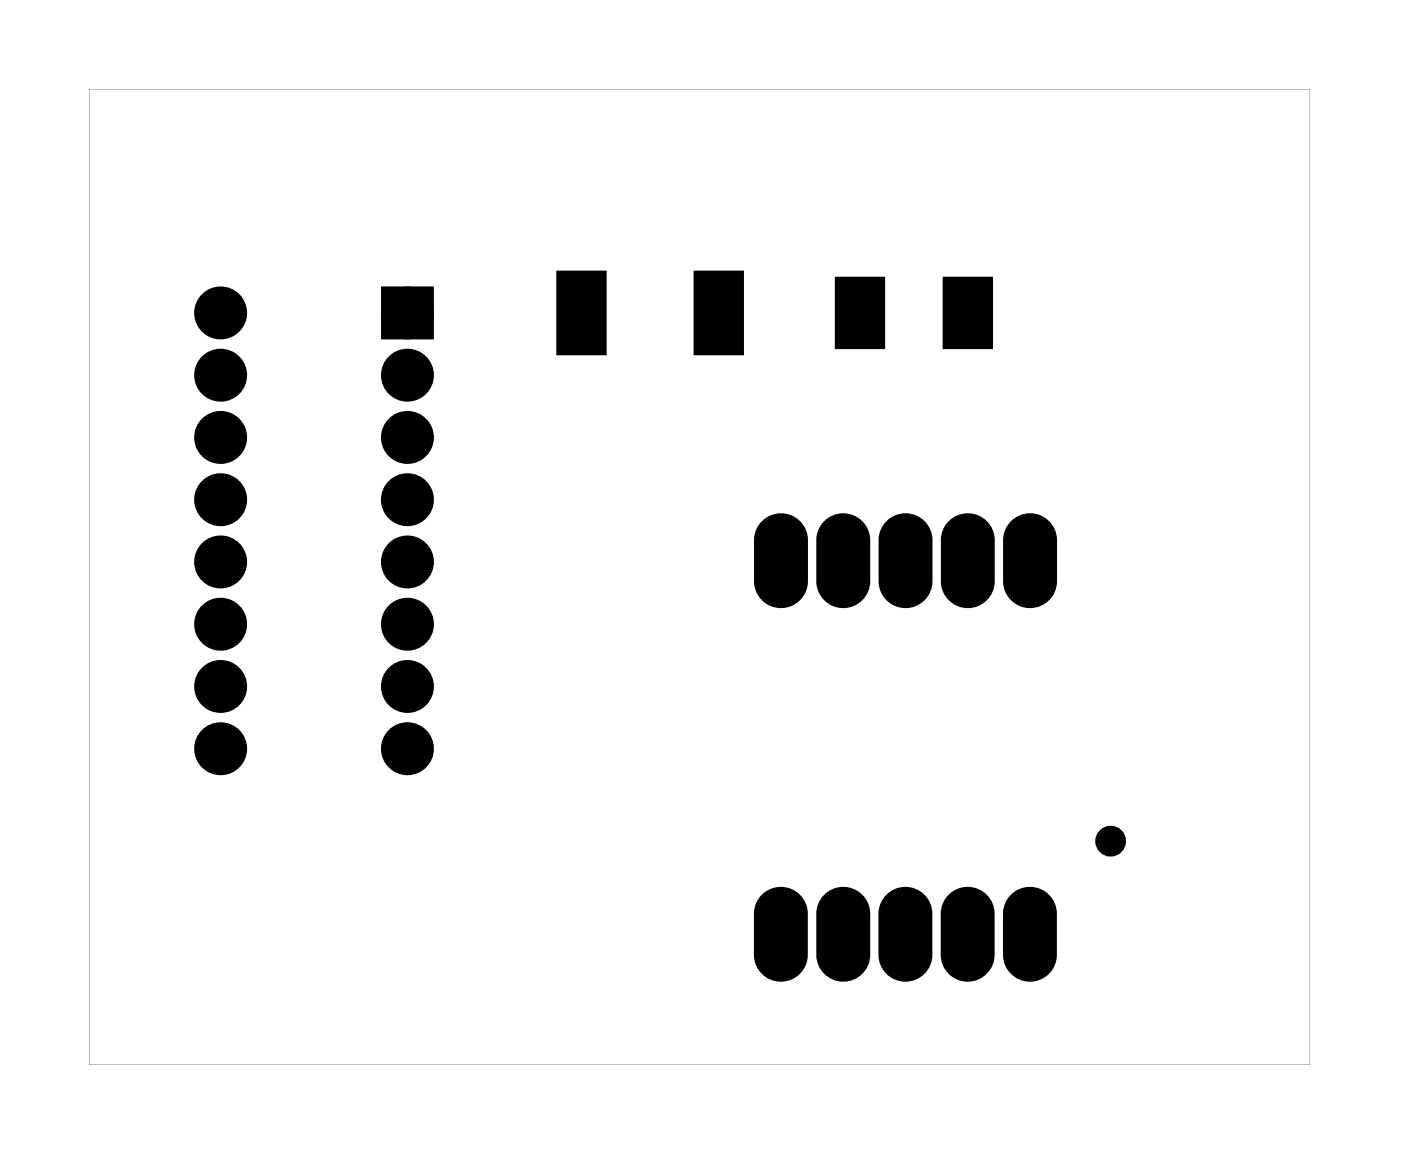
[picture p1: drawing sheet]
<svg xmlns="http://www.w3.org/2000/svg" width="57mm" height="47mm" viewBox="0 0 57 47" stroke-linecap="round" stroke-linejoin="round" font-family="sans-serif">
<g fill="#000">
<path d="M15.9 12.1h1.4v1.4h-1.4zM22.8 11.2h1.8v3.2h-1.8zM28.4 11.2h1.8v3.2h-1.8zM34.2 11.4h1.8v2.7h-1.8zM38.6 11.4h1.8v2.7h-1.8z"/>
<path d="M3.6 3.6v39.8h49.8v-39.8zM3.6 3.6h49.8v39.8h-49.8z"/>
<path d="M31.3 36.7l-.2 .3-.1 .3v1.7a.84 .84 0 0 0 .9 .8 .84 .84 0 0 0 .8-.8v-1.7a.84 .84 0 0 0-.5-.8 .84 .84 0 0 0-.9 .2zM31.4 38.1a.48 .48 0 0 1 .9 0 .48 .48 0 0 1-.9 0z"/>
<path d="M31.3 21.4l-.2 .3-.1 .3v1.7a.84 .84 0 0 0 .9 .9 .84 .84 0 0 0 .8-.9v-1.7a.84 .84 0 0 0-.5-.7 .84 .84 0 0 0-.9 .1zM31.4 22.9a.48 .48 0 0 1 .9 0 .48 .48 0 0 1-.9 0z"/>
<path d="M33.8 36.7l-.2 .3v.3v1.7a.84 .84 0 0 0 .8 .8 .84 .84 0 0 0 .8-.8v-1.7a.84 .84 0 0 0-.5-.8 .84 .84 0 0 0-.9 .2zM33.9 38.1a.5 .5 0 0 1 1 0 .5 .5 0 0 1-1 0z"/>
<path d="M33.8 21.4l-.2 .3v.3v1.7a.84 .84 0 0 0 .8 .9 .84 .84 0 0 0 .8-.9v-1.7a.84 .84 0 0 0-.5-.7 .84 .84 0 0 0-.9 .1zM33.9 22.9a.5 .5 0 0 1 1 0 .5 .5 0 0 1-1 0z"/>
<path d="M36.3 36.7l-.1 .3-.1 .3v1.7a.84 .84 0 0 0 .8 .8 .84 .84 0 0 0 .9-.8v-1.7a.84 .84 0 0 0-.5-.8 .84 .84 0 0 0-1 .2zM36.5 38.1a.48 .48 0 0 1 .9 0 .48 .48 0 0 1-.9 0z"/>
<path d="M36.3 21.4l-.1 .3-.1 .3v1.7a.84 .84 0 0 0 .8 .9 .84 .84 0 0 0 .9-.9v-1.7a.84 .84 0 0 0-.5-.7 .84 .84 0 0 0-1 .1zM36.5 22.9a.48 .48 0 0 1 .9 0 .48 .48 0 0 1-.9 0z"/>
<path d="M38.9 36.7l-.2 .3-.1 .3v1.7a.84 .84 0 0 0 .9 .8 .84 .84 0 0 0 .8-.8v-1.7a.84 .84 0 0 0-.5-.8 .84 .84 0 0 0-.9 .2zM39 38.1a.5 .5 0 0 1 1 0 .5 .5 0 0 1-1 0z"/>
<path d="M38.9 21.4l-.2 .3-.1 .3v1.7a.84 .84 0 0 0 .9 .9 .84 .84 0 0 0 .8-.9v-1.7a.84 .84 0 0 0-.5-.7 .84 .84 0 0 0-.9 .1zM39 22.9a.5 .5 0 0 1 1 0 .5 .5 0 0 1-1 0z"/>
<path d="M41.4 36.7l-.2 .3v.3v1.7a.84 .84 0 0 0 .8 .8 .84 .84 0 0 0 .9-.8v-1.7a.84 .84 0 0 0-.6-.8 .84 .84 0 0 0-.9 .2zM41.5 38.1a.5 .5 0 0 1 1 0 .5 .5 0 0 1-1 0z"/>
<path d="M41.4 21.4l-.2 .3v.3v1.7a.84 .84 0 0 0 .8 .9 .84 .84 0 0 0 .9-.9v-1.7a.84 .84 0 0 0-.6-.7 .84 .84 0 0 0-.9 .1zM41.5 22.9a.5 .5 0 0 1 1 0 .5 .5 0 0 1-1 0z"/>
</g>
<g fill="none" stroke="#000" stroke-width=".52">
<path d="M31.3 36.7a.84 .84 0 0 1 .9-.2 .84 .84 0 0 1 .5 .8v1.7a.84 .84 0 0 1-.8 .8 .84 .84 0 0 1-.9-.8v-1.7l.1-.3zM31.3 21.4a.84 .84 0 0 1 .9-.1 .84 .84 0 0 1 .5 .7v1.7a.84 .84 0 0 1-.8 .9 .84 .84 0 0 1-.9-.9v-1.7l.1-.3zM33.8 36.7a.84 .84 0 0 1 .9-.2 .84 .84 0 0 1 .5 .8v1.7a.84 .84 0 0 1-.8 .8 .84 .84 0 0 1-.8-.8v-1.7v-.3zM33.8 21.4a.84 .84 0 0 1 .9-.1 .84 .84 0 0 1 .5 .7v1.7a.84 .84 0 0 1-.8 .9 .84 .84 0 0 1-.8-.9v-1.7v-.3zM36.3 36.7a.84 .84 0 0 1 1-.2 .84 .84 0 0 1 .5 .8v1.7a.84 .84 0 0 1-.9 .8 .84 .84 0 0 1-.8-.8v-1.7l.1-.3zM36.3 21.4a.84 .84 0 0 1 1-.1 .84 .84 0 0 1 .5 .7v1.7a.84 .84 0 0 1-.9 .9 .84 .84 0 0 1-.8-.9v-1.7l.1-.3zM38.9 36.7a.84 .84 0 0 1 .9-.2 .84 .84 0 0 1 .5 .8v1.7a.84 .84 0 0 1-.8 .8 .84 .84 0 0 1-.9-.8v-1.7l.1-.3zM38.9 21.4a.84 .84 0 0 1 .9-.1 .84 .84 0 0 1 .5 .7v1.7a.84 .84 0 0 1-.8 .9 .84 .84 0 0 1-.9-.9v-1.7l.1-.3zM41.4 36.7a.84 .84 0 0 1 .9-.2 .84 .84 0 0 1 .6 .8v1.7a.84 .84 0 0 1-.9 .8 .84 .84 0 0 1-.8-.8v-1.7v-.3zM41.4 21.4a.84 .84 0 0 1 .9-.1 .84 .84 0 0 1 .6 .7v1.7a.84 .84 0 0 1-.9 .9 .84 .84 0 0 1-.8-.9v-1.7v-.3z"/>
<circle cx="31.9" cy="38.1" r=".48"/>
<circle cx="31.9" cy="22.9" r=".48"/>
<circle cx="34.4" cy="22.9" r=".48"/>
<circle cx="34.4" cy="38.1" r=".48"/>
<circle cx="36.9" cy="38.1" r=".48"/>
<circle cx="36.9" cy="22.9" r=".48"/>
<circle cx="39.5" cy="38.1" r=".48"/>
<circle cx="39.5" cy="22.9" r=".48"/>
<circle cx="42" cy="38.1" r=".48"/>
<circle cx="42" cy="22.9" r=".48"/>
</g>
<g fill="#000">
<circle cx="9" cy="12.8" r=".7"/>
<circle cx="9" cy="17.8" r=".7"/>
<circle cx="9" cy="15.3" r=".7"/>
<circle cx="16.6" cy="12.8" r=".7"/>
<circle cx="16.6" cy="17.8" r=".7"/>
<circle cx="16.6" cy="15.3" r=".7"/>
<circle cx="9" cy="25.5" r=".7"/>
<circle cx="9" cy="28" r=".7"/>
<circle cx="9" cy="30.5" r=".7"/>
<circle cx="9" cy="20.4" r=".7"/>
<circle cx="9" cy="22.9" r=".7"/>
<circle cx="16.6" cy="25.5" r=".7"/>
<circle cx="16.6" cy="28" r=".7"/>
<circle cx="16.6" cy="30.5" r=".7"/>
<circle cx="16.6" cy="20.4" r=".7"/>
<circle cx="16.6" cy="22.9" r=".7"/>
<circle cx="31.9" cy="38.1" r=".64"/>
<circle cx="31.9" cy="22.9" r=".64"/>
<circle cx="34.4" cy="38.1" r=".64"/>
<circle cx="34.4" cy="22.9" r=".64"/>
<circle cx="36.9" cy="38.1" r=".64"/>
<circle cx="36.9" cy="22.9" r=".64"/>
<circle cx="39.5" cy="38.1" r=".64"/>
<circle cx="39.5" cy="22.9" r=".64"/>
<circle cx="42" cy="38.1" r=".64"/>
<circle cx="42" cy="22.9" r=".64"/>
<circle cx="45.3" cy="34.3" r=".35"/>
</g>
<g fill="none" stroke="#000" stroke-width=".76" stroke-linecap="butt">
<path d="M15.9 12.1h1.4v1.4h-1.4z"/>
<circle cx="9" cy="12.8" r=".7"/>
<circle cx="9" cy="17.8" r=".7"/>
<circle cx="9" cy="15.3" r=".7"/>
<circle cx="16.6" cy="12.8" r=".7"/>
<circle cx="16.6" cy="17.8" r=".7"/>
<circle cx="16.6" cy="15.3" r=".7"/>
<circle cx="9" cy="20.4" r=".7"/>
<circle cx="9" cy="22.9" r=".7"/>
<circle cx="9" cy="25.5" r=".7"/>
<circle cx="9" cy="28" r=".7"/>
<circle cx="9" cy="30.5" r=".7"/>
<circle cx="16.6" cy="25.5" r=".7"/>
<circle cx="16.6" cy="22.9" r=".7"/>
<circle cx="16.6" cy="20.4" r=".7"/>
<circle cx="16.6" cy="28" r=".7"/>
<circle cx="16.6" cy="30.5" r=".7"/>
<circle cx="31.9" cy="38.1" r=".64"/>
<circle cx="31.9" cy="22.9" r=".64"/>
<circle cx="34.4" cy="38.1" r=".64"/>
<circle cx="34.4" cy="22.9" r=".64"/>
<circle cx="36.9" cy="38.1" r=".64"/>
<circle cx="36.9" cy="22.9" r=".64"/>
<circle cx="39.5" cy="38.1" r=".64"/>
<circle cx="39.5" cy="22.9" r=".64"/>
<circle cx="42" cy="38.1" r=".64"/>
<circle cx="42" cy="22.9" r=".64"/>
</g>
<circle cx="45.3" cy="34.3" r=".35" fill="none" stroke="#000" stroke-width=".55"/>
<path d="M22.8 11.2h1.8v3.2h-1.8zM28.4 11.2h1.8v3.2h-1.8zM34.2 11.4h1.8v2.7h-1.8zM38.6 11.4h1.8v2.7h-1.8z" fill="none" stroke="#000" stroke-width=".25"/>
</svg>
